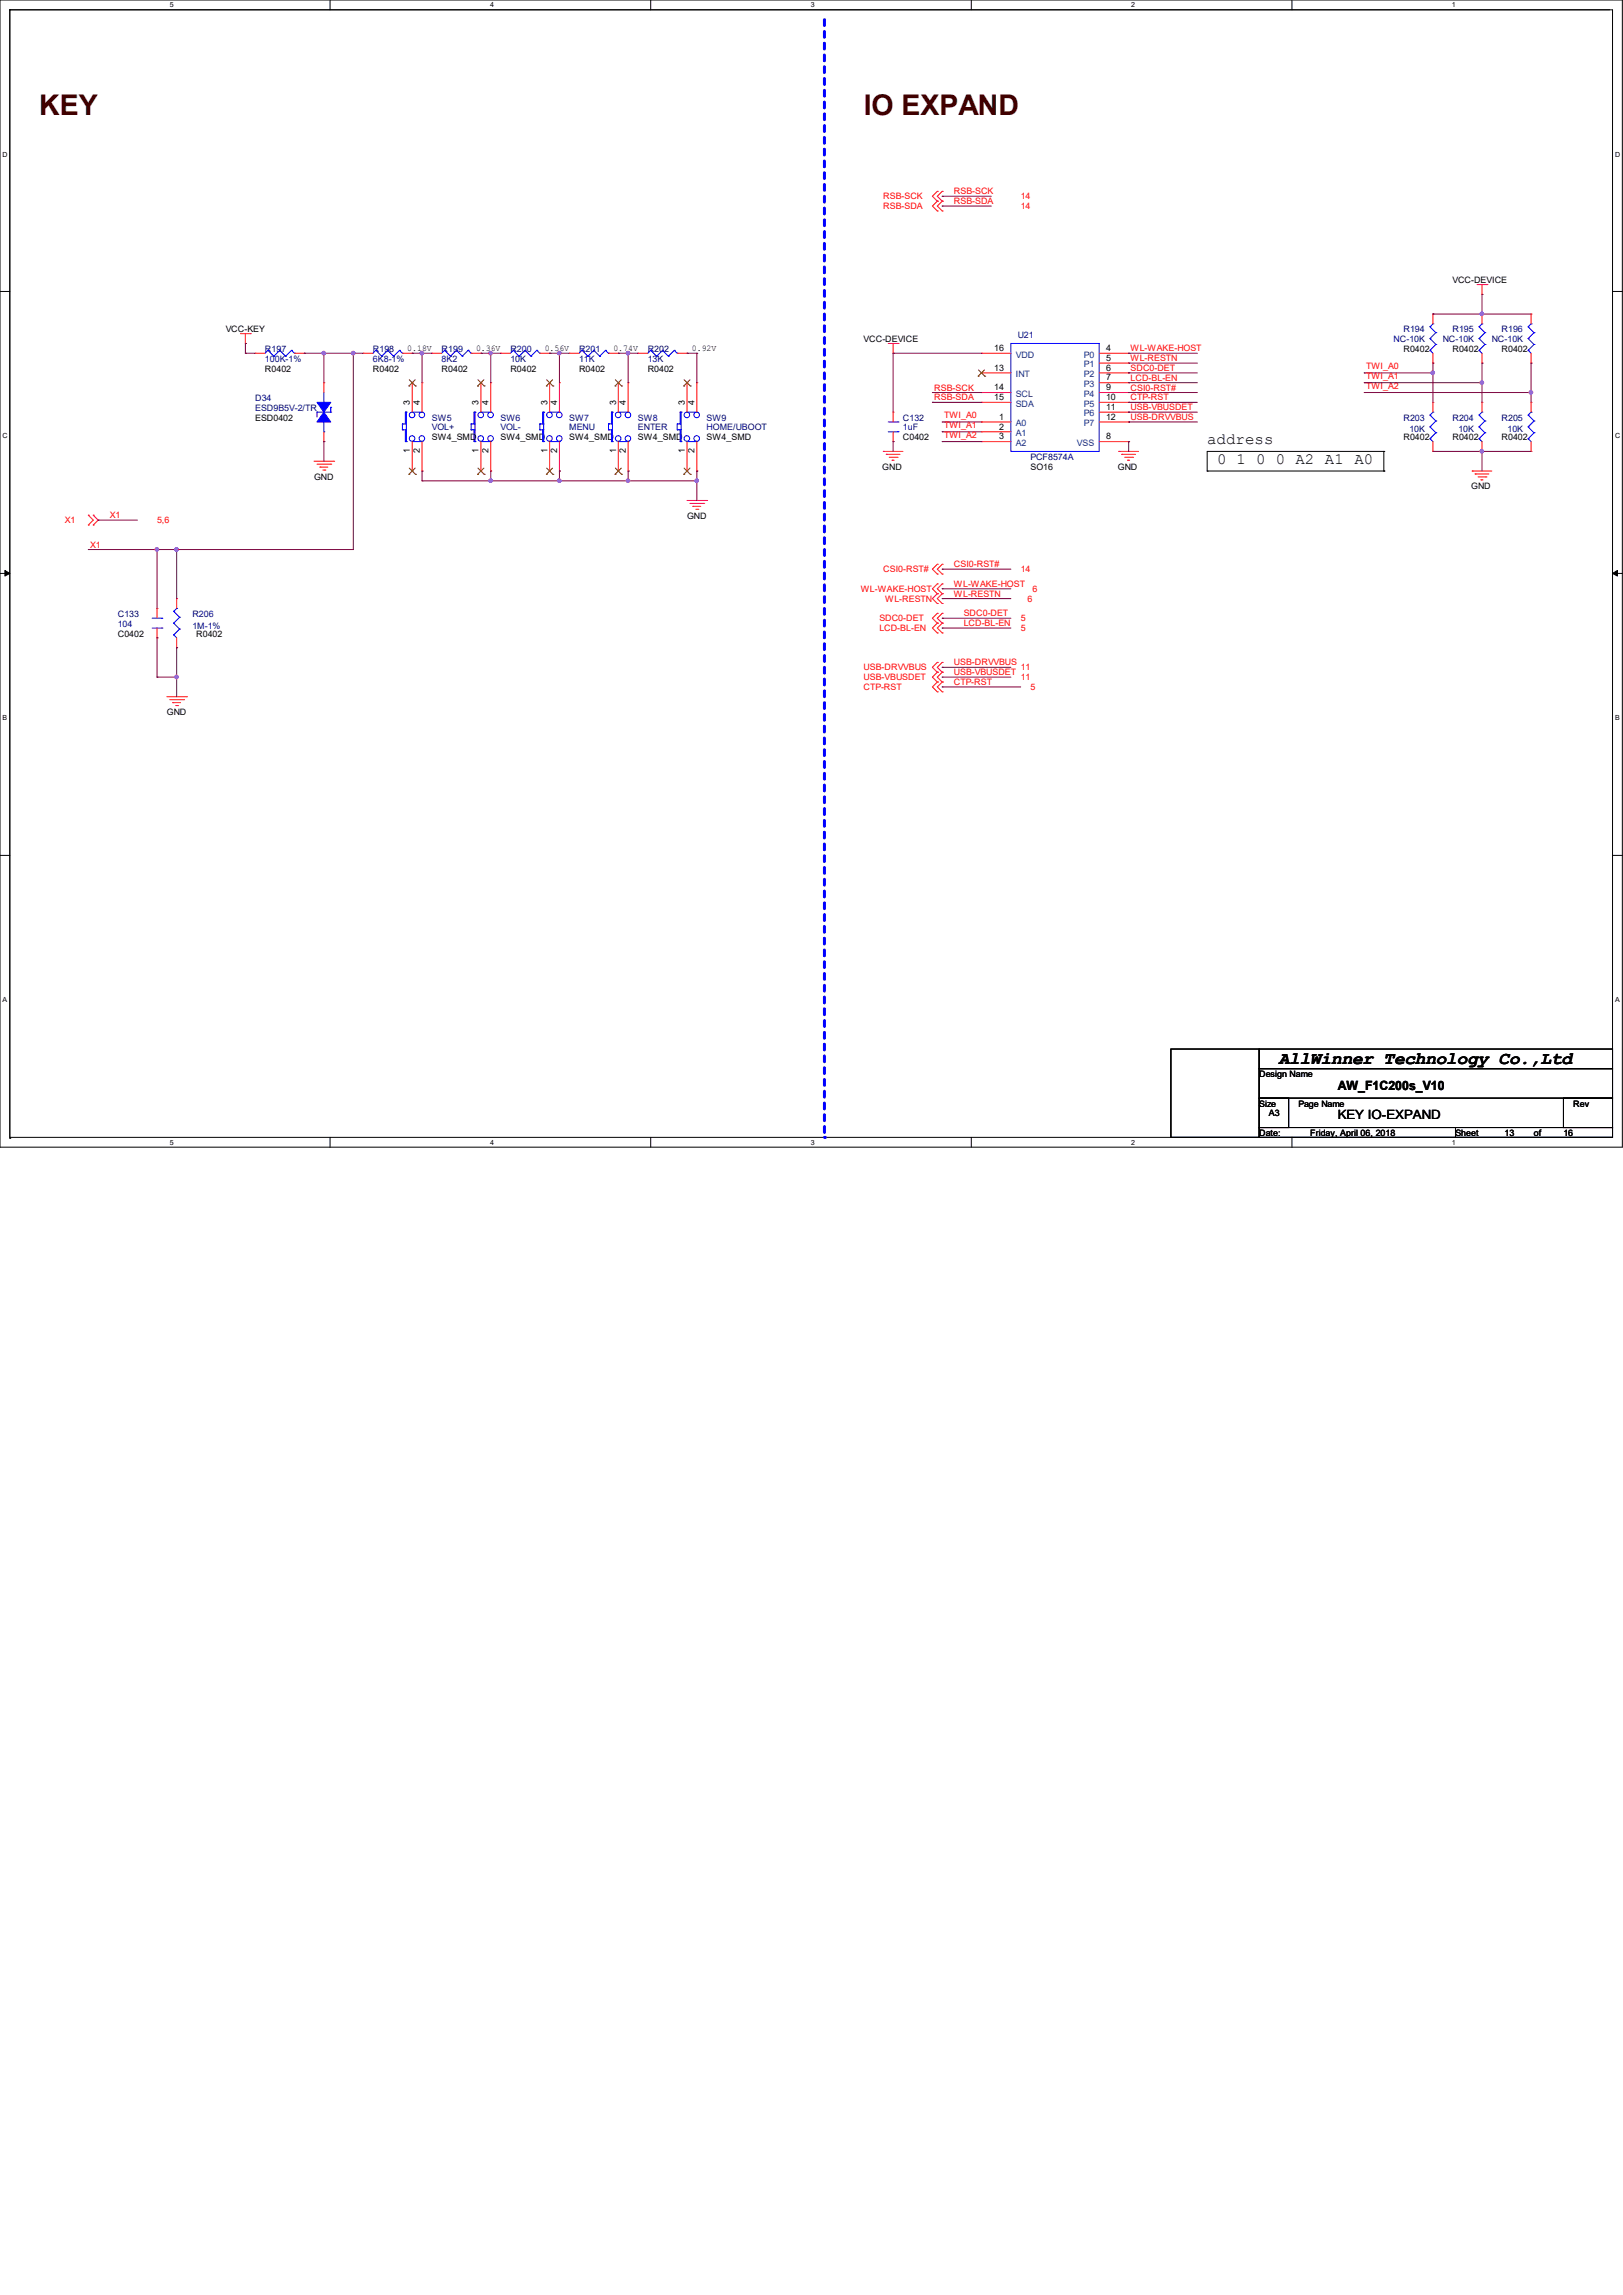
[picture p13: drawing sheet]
<svg xmlns="http://www.w3.org/2000/svg" width="210mm" height="297mm" viewBox="0 0 210 297" stroke-linecap="round" stroke-linejoin="round" font-family="sans-serif">
<defs><g id="words">
<g font-size="3.7" fill="#400000">
<text x="5.1" y="14.9">KEY</text>
<text x="111.8" y="14.9">IO EXPAND</text>
</g>
<text font-size="2.3" x="165.5" y="137.7">AllWinner Technology Co.,Ltd</text>
<g font-size="2">
<text x="156.2" y="57.4">address</text>
<text x="157.5" y="60">0 1 0 0 A2 A1 A0</text>
</g>
<g font-size="1.7">
<text x="173.1" y="141.1">AW_F1C200s_V10</text>
<text x="173.1" y="144.9">KEY IO-EXPAND</text>
</g>
<g font-size="1.1" fill="#f00">
<text x="114.3" y="25.7">RSB-SCK</text>
<text x="114.3" y="27">RSB-SDA</text>
<text x="123.4" y="26.4">RSB-SDA</text>
<text x="123.4" y="25.1">RSB-SCK</text>
<text x="132.1" y="25.7">14</text>
<text x="132.1" y="27">14</text>
<text x="146.3" y="45.5">WL-WAKE-HOST</text>
<text x="146.3" y="46.7">WL-RESTN</text>
<text x="176.8" y="47.8">TWI_A0</text>
<text x="120.9" y="51.8">RSB-SDA</text>
<text x="120.9" y="50.5">RSB-SCK</text>
<text x="146.3" y="49.3">LCD-BL-EN</text>
<text x="146.3" y="48">SDC0-DET</text>
<text x="146.3" y="50.5">CSI0-RST#</text>
<text x="146.3" y="51.8">CTP-RST</text>
<text x="146.3" y="53.1">USB-VBUSDET</text>
<text x="176.8" y="50.3">TWI_A2</text>
<text x="176.8" y="49.1">TWI_A1</text>
<text x="122.2" y="54.1">TWI_A0</text>
<text x="122.2" y="55.4">TWI_A1</text>
<text x="122.2" y="56.7">TWI_A2</text>
<text x="146.3" y="54.4">USB-DRVVBUS</text>
<text x="8.4" y="67.7">X1</text>
<text x="11.7" y="70.9">X1</text>
<text x="14.2" y="67.1">X1</text>
<text x="20.3" y="67.7">5,6</text>
<text x="111.4" y="76.7">WL-WAKE-HOST</text>
<text x="114.3" y="74">CSI0-RST#</text>
<text x="114.6" y="77.9">WL-RESTN</text>
<text x="123.4" y="73.4">CSI0-RST#</text>
<text x="123.4" y="75.9">WL-WAKE-HOST</text>
<text x="123.4" y="77.2">WL-RESTN</text>
<text x="132.1" y="74">14</text>
<text x="133" y="77.9">6</text>
<text x="133.6" y="76.7">6</text>
<text x="113.8" y="80.4">SDC0-DET</text>
<text x="113.8" y="81.6">LCD-BL-EN</text>
<text x="124.7" y="79.8">SDC0-DET</text>
<text x="124.7" y="81">LCD-BL-EN</text>
<text x="132.1" y="80.4">5</text>
<text x="132.1" y="81.6">5</text>
<text x="111.8" y="86.7">USB-DRVVBUS</text>
<text x="111.8" y="88">USB-VBUSDET</text>
<text x="111.8" y="89.2">CTP-RST</text>
<text x="123.4" y="86.1">USB-DRVVBUS</text>
<text x="123.4" y="87.4">USB-VBUSDET</text>
<text x="123.4" y="88.6">CTP-RST</text>
<text x="132.1" y="86.7">11</text>
<text x="132.1" y="88">11</text>
<text x="133.3" y="89.2">5</text>
</g>
<g font-size="1.1">
<text x="188" y="36.7">VCC-DEVICE</text>
<text x="29.2" y="43">VCC-KEY</text>
<text x="52.7" y="45.4">0.18V</text>
<text x="61.6" y="45.4">0.36V</text>
<text x="70.5" y="45.4">0.56V</text>
<text x="79.4" y="45.4">0.74V</text>
<text x="89.5" y="45.4">0.92V</text>
<text x="111.8" y="44.3">VCC-DEVICE</text>
<text x="128.6" y="48">13</text>
<text x="128.6" y="45.4">16</text>
<text x="143.1" y="45.4">4</text>
<text x="143.1" y="46.7">5</text>
<text x="143.1" y="48">6</text>
<text x="181.6" y="45.6">R0402</text>
<text x="188" y="45.6">R0402</text>
<text x="194.3" y="45.6">R0402</text>
<text x="34.3" y="48.1">R0402</text>
<text x="48.3" y="48.1">R0402</text>
<text x="53" y="52.4" transform="rotate(-90 53 52.4)">3</text>
<text x="54.3" y="52.4" transform="rotate(-90 54.3 52.4)">4</text>
<text x="57.1" y="48.1">R0402</text>
<text x="61.9" y="52.4" transform="rotate(-90 61.9 52.4)">3</text>
<text x="63.2" y="52.4" transform="rotate(-90 63.2 52.4)">4</text>
<text x="66" y="48.1">R0402</text>
<text x="70.8" y="52.4" transform="rotate(-90 70.8 52.4)">3</text>
<text x="72.1" y="52.4" transform="rotate(-90 72.1 52.4)">4</text>
<text x="74.9" y="48.1">R0402</text>
<text x="79.7" y="52.4" transform="rotate(-90 79.7 52.4)">3</text>
<text x="81" y="52.4" transform="rotate(-90 81 52.4)">4</text>
<text x="83.8" y="48.1">R0402</text>
<text x="88.6" y="52.4" transform="rotate(-90 88.6 52.4)">3</text>
<text x="89.9" y="52.4" transform="rotate(-90 89.9 52.4)">4</text>
<text x="128.6" y="50.5">14</text>
<text x="128.6" y="51.8">15</text>
<text x="143.1" y="49.2">7</text>
<text x="143.1" y="50.5">9</text>
<text x="143.1" y="51.8">10</text>
<text x="143.1" y="53">11</text>
<text x="33" y="54.4">ESD0402</text>
<text x="53" y="58.7" transform="rotate(-90 53 58.7)">1</text>
<text x="54.3" y="58.7" transform="rotate(-90 54.3 58.7)">2</text>
<text x="55.9" y="57">SW4_SMD</text>
<text x="61.9" y="58.7" transform="rotate(-90 61.9 58.7)">1</text>
<text x="63.2" y="58.7" transform="rotate(-90 63.2 58.7)">2</text>
<text x="64.8" y="57">SW4_SMD</text>
<text x="70.8" y="58.7" transform="rotate(-90 70.8 58.7)">1</text>
<text x="72.1" y="58.7" transform="rotate(-90 72.1 58.7)">2</text>
<text x="73.7" y="57">SW4_SMD</text>
<text x="79.7" y="58.7" transform="rotate(-90 79.7 58.7)">1</text>
<text x="81" y="58.7" transform="rotate(-90 81 58.7)">2</text>
<text x="82.5" y="57">SW4_SMD</text>
<text x="88.6" y="58.7" transform="rotate(-90 88.6 58.7)">1</text>
<text x="89.9" y="58.7" transform="rotate(-90 89.9 58.7)">2</text>
<text x="91.4" y="57">SW4_SMD</text>
<text x="116.8" y="57">C0402</text>
<text x="129.3" y="54.3">1</text>
<text x="129.3" y="55.6">2</text>
<text x="129.3" y="56.9">3</text>
<text x="143.1" y="54.3">12</text>
<text x="143.1" y="56.9">8</text>
<text x="181.6" y="57">R0402</text>
<text x="188" y="57">R0402</text>
<text x="194.3" y="57">R0402</text>
<text x="40.6" y="62.1">GND</text>
<text x="114.2" y="60.8">GND</text>
<text x="133.3" y="60.8">SO16</text>
<text x="144.6" y="60.8">GND</text>
<text x="190.4" y="63.3">GND</text>
<text x="88.9" y="67.1">GND</text>
<text x="15.2" y="82.4">C0402</text>
<text x="25.4" y="82.4">R0402</text>
<text x="21.6" y="92.5">GND</text>
<text x="162.9" y="139.4">Design Name</text>
<text x="162.9" y="143.2">Size</text>
<text x="168" y="143.2">Page Name</text>
<text x="203.6" y="143.2">Rev</text>
<text x="162.9" y="147">Date:</text>
<text x="164.2" y="144.5">A3</text>
<text x="169.5" y="147">Friday, April 06, 2018</text>
<text x="188.3" y="147">Sheet</text>
<text x="194.7" y="147">13</text>
<text x="198.5" y="147">of</text>
<text x="202.3" y="147">16</text>
</g>
<g font-size="1.1" fill="#000080">
<text x="34.3" y="45.6">R197</text>
<text x="34.3" y="46.8">100K-1%</text>
<text x="48.3" y="45.6">R198</text>
<text x="48.3" y="46.8">6K8-1%</text>
<text x="57.1" y="45.6">R199</text>
<text x="57.1" y="46.8">8K2</text>
<text x="66" y="45.6">R200</text>
<text x="66" y="46.8">10K</text>
<text x="74.9" y="45.6">R201</text>
<text x="74.9" y="46.8">11K</text>
<text x="83.8" y="45.6">R202</text>
<text x="83.8" y="46.8">13K</text>
<text x="131.7" y="43.8">U21</text>
<text x="180.3" y="44.3">NC-10K</text>
<text x="181.6" y="43">R194</text>
<text x="186.7" y="44.3">NC-10K</text>
<text x="188" y="43">R195</text>
<text x="193" y="44.3">NC-10K</text>
<text x="194.3" y="43">R196</text>
<text x="33" y="51.9">D34</text>
<text x="33" y="53.2">ESD9B5V-2/TR</text>
<text x="55.9" y="54.4">SW5</text>
<text x="55.9" y="55.7">VOL+</text>
<text x="64.8" y="54.4">SW6</text>
<text x="64.8" y="55.7">VOL-</text>
<text x="73.7" y="54.4">SW7</text>
<text x="73.7" y="55.7">MENU</text>
<text x="82.5" y="54.4">SW8</text>
<text x="82.5" y="55.7">ENTER</text>
<text x="91.4" y="54.4">SW9</text>
<text x="91.4" y="55.7">HOME/UBOOT</text>
<text x="116.8" y="54.4">C132</text>
<text x="116.8" y="55.7">1uF</text>
<text x="133.3" y="59.5">PCF8574A</text>
<text x="181.6" y="54.4">R203</text>
<text x="182.4" y="56">10K</text>
<text x="188" y="54.4">R204</text>
<text x="188.7" y="56">10K</text>
<text x="194.3" y="54.4">R205</text>
<text x="195.1" y="56">10K</text>
<text x="15.2" y="79.8">C133</text>
<text x="15.2" y="81.1">104</text>
<text x="24.9" y="79.8">R206</text>
<text x="24.9" y="81.4">1M-1%</text>
</g>
<g font-size="1.1" fill="#004080">
<text x="131.4" y="46.3">VDD</text>
<text x="140.2" y="46.3">P0</text>
<text x="140.2" y="47.5">P1</text>
<text x="131.4" y="48.8">INT</text>
<text x="131.4" y="51.4">SCL</text>
<text x="131.4" y="52.6">SDA</text>
<text x="140.2" y="48.8">P2</text>
<text x="140.2" y="50.1">P3</text>
<text x="140.2" y="51.4">P4</text>
<text x="140.2" y="52.6">P5</text>
<text x="140.2" y="53.9">P6</text>
<text x="131.4" y="55.2">A0</text>
<text x="131.4" y="56.4">A1</text>
<text x="131.4" y="57.7">A2</text>
<text x="139.4" y="57.7">VSS</text>
<text x="140.2" y="55.2">P7</text>
</g>
<g font-size=".9">
<text x="22" y=".9">5</text>
<text x="63.4" y=".9">4</text>
<text x="104.9" y=".9">3</text>
<text x="146.4" y=".9">2</text>
<text x="187.9" y=".9">1</text>
<text x=".3" y="20.3">D</text>
<text x="209" y="20.3">D</text>
<text x=".3" y="56.7">C</text>
<text x="209" y="56.7">C</text>
<text x=".3" y="93.2">B</text>
<text x="209" y="93.2">B</text>
<text x=".3" y="129.7">A</text>
<text x="209" y="129.7">A</text>
<text x="22" y="148.1">5</text>
<text x="63.4" y="148.1">4</text>
<text x="104.9" y="148.1">3</text>
<text x="146.4" y="148.1">2</text>
<text x="187.9" y="148.1">1</text>
</g>
</g></defs>
<path d="M0 0h209.9v148.5h-209.9zM1.3 1.3h207.4v145.9h-207.4z" fill="none" stroke="#000" stroke-width=".13"/>
<g fill="#fff">
<path d="M22 .1h.5v1h-.5z"/>
<path d="M22 147.3h.5v1h-.5z"/>
</g>
<path d="M42.7 0v1.3M42.7 147.2v1.3" fill="none" stroke="#000" stroke-width=".13"/>
<g fill="#fff">
<path d="M63.4 .1h.5v1h-.5z"/>
<path d="M63.4 147.3h.5v1h-.5z"/>
</g>
<path d="M84.2 0v1.3M84.2 147.2v1.3" fill="none" stroke="#000" stroke-width=".13"/>
<g fill="#fff">
<path d="M104.9 .1h.5v1h-.5z"/>
<path d="M104.9 147.3h.5v1h-.5z"/>
</g>
<path d="M125.7 0v1.3M125.7 147.2v1.3" fill="none" stroke="#000" stroke-width=".13"/>
<g fill="#fff">
<path d="M146.4 .1h.5v1h-.5z"/>
<path d="M146.4 147.3h.5v1h-.5z"/>
</g>
<path d="M167.2 0v1.3M167.2 147.2v1.3" fill="none" stroke="#000" stroke-width=".13"/>
<g fill="#fff">
<path d="M187.9 .1h.5v1h-.5z"/>
<path d="M187.9 147.3h.5v1h-.5z"/>
<path d="M.3 19.5h.7v1h-.7z"/>
<path d="M209 19.5h.6v1h-.6z"/>
<path d="M.3 55.9h.7v1h-.7z"/>
<path d="M209 55.9h.6v1h-.6z"/>
</g>
<path d="M0 37.7h1.3M208.7 37.7h1.2" fill="none" stroke="#000" stroke-width=".13"/>
<g fill="#fff">
<path d="M.3 92.4h.6v1h-.6z"/>
<path d="M209 92.4h.6v1h-.6z"/>
</g>
<path d="M0 74.2h1.3M208.7 74.2h1.2" fill="none" stroke="#000" stroke-width=".13"/>
<path d="M.6 73.8l.7 .4-.7 .3zM208.7 74.2l.6-.4v.7z" fill="#000" stroke="#000" stroke-width=".13"/>
<g fill="#fff">
<path d="M.3 128.9h.6v1h-.6z"/>
<path d="M209 128.9h.5v1h-.5z"/>
</g>
<path d="M1.3 1.3h.1M1.3 1.3v146M1.3 1.3h207M179.1 58.4h.1M179.1 58.4h-22.9v2.6M179.1 58.4v2.6M156.2 61h.1M156.2 61h22.9M179.1 61h.1M0 110.7h1.3M208.7 110.7h1.2M1.3 147.3h.1" fill="none" stroke="#000" stroke-width=".13"/>
<path d="M106.7 2.5v144.7" fill="none" stroke="#00f" stroke-width=".38" stroke-dasharray=".8 .8"/>
<circle cx="106.7" cy="147.2" r=".19" fill="#00f" stroke-dasharray=".8 .8"/>
<g fill="none" stroke="#f00" stroke-width=".13">
<path d="M121.3 24.8h.1M121.3 26h.1M121.3 27.3h.1M121.3 24.8l-.7 .6 .7 .6M121.3 26l-.7 .7 .7 .6M121.9 24.8h.1M121.9 26h.1M121.9 27.3h.1M121.9 24.8l-.6 .6 .6 .6M121.9 26l-.6 .7 .6 .6M191.1 36.8h1.3M191.8 38.1h.1"/>
<path d="M191.8 36.8v1.3M192.4 36.8h.1M31.1 43.2h1.3M31.7 44.4h.1M31.7 43.2v1.2M32.4 43.2h.1M33 45.7h.1M33 45.7h1.3M38.1 45.7h1.3M39.4 45.7h.1M40.6 59.7h2.6M41.9 49.5h.1"/>
<path d="M41.9 57.1h.1M41.9 49.5v1.3M41.9 55.9v1.2M43.2 59.7h.1M47 45.7h.1M47 45.7h1.3M52.1 45.7h1.2M53.3 45.7h.1M53.3 49.5h.1M53.3 49.5v3.8M53.3 57.1v3.9M54.6 49.5h.1"/>
<path d="M54.6 49.5v3.8M54.6 57.1v3.9M55.9 45.7h.1M55.9 45.7h1.2M61 45.7h1.2M62.2 49.5h.1M62.2 45.7h.1M62.2 49.5v3.8M62.2 57.1v3.9M63.5 49.5h.1M63.5 49.5v3.8M63.5 57.1v3.9"/>
<path d="M64.8 45.7h.1M64.8 45.7h1.2M69.8 45.7h1.3M71.1 45.7h.1M71.1 49.5h.1M71.1 49.5v3.8M71.1 57.1v3.9M72.4 49.5h.1M72.4 49.5v3.8M72.4 57.1v3.9M73.7 45.7h.1M73.7 45.7h1.2"/>
<path d="M78.7 45.7h1.3M80 45.7h.1M80 49.5h.1M80 49.5v3.8M80 57.1v3.9M81.3 49.5h.1M81.3 49.5v3.8M81.3 57.1v3.9M82.5 45.7h.1M82.5 45.7h1.3M87.6 45.7h1.3M88.9 45.7h.1"/>
<path d="M88.9 49.5h.1M88.9 49.5v3.8M88.9 57.1v3.9M90.2 49.5h.1M90.2 49.5v3.8M90.2 57.1v3.9M114.3 58.4h.1M114.3 58.4h2.5M114.7 58.8h.1M114.7 58.8h1.8M114.9 44.4h1.3M115.1 59.2h1"/>
<path d="M115.4 59.6h.1M115.4 59.6h.3M115.6 45.7h.1M115.6 57.1h.1M115.6 53.3h.1M115.6 44.4v1.3M115.6 53.3v1.3M115.6 55.9v1.2M116.1 59.2h.1M116.2 44.4h.1M127 48.3h.1M127 54.6h.1"/>
<path d="M127 55.9h.1M127 57.1h.1M127 50.8h.1M127 52.1h.1M127 45.7h.1M127 45.7h3.8M127 48.3h3.8M127 50.8h3.8M127 52.1h3.8M127 54.6h3.8M127 55.9h3.8M127 57.1h3.8"/>
<path d="M142.2 45.7h3.8M142.2 47h3.8M142.2 48.3h3.8M142.2 49.5h3.8M142.2 50.8h3.8M142.2 52.1h3.8M142.2 53.3h3.8M142.2 54.6h3.8M142.2 57.1h3.8M144.8 58.4h.1M144.8 58.4h2.5M145.2 58.8h.1"/>
<path d="M145.2 58.8h1.7M145.5 59.2h1.1M145.9 59.6h.1M145.9 59.6h.3M146 45.7h.1M146 47h.1M146 48.3h.1M146 49.5h.1M146 50.8h.1M146 52.1h.1M146 53.3h.1M146 54.6h.1"/>
<path d="M146 57.1h.1M146.6 59.2h.1M185.4 58.4h.1M185.4 52.1h.1M185.4 47h.1M185.4 40.6h.1M185.4 40.6v1.3M185.4 45.7v1.3M185.4 52.1v1.2M185.4 57.1v1.3M191.8 47h.1M191.8 40.6h.1"/>
<path d="M191.8 58.4h.1M191.8 52.1h.1M191.8 40.6v1.3M191.8 45.7v1.3M191.8 52.1v1.2M191.8 57.1v1.3M198.1 47h.1M198.1 40.6h.1M198.1 58.4h.1M198.1 52.1h.1M198.1 40.6v1.3M198.1 45.7v1.3"/>
<path d="M198.1 52.1v1.2M198.1 57.1v1.3M11.4 66.7h.1M11.4 67.9h.1M11.4 66.7l.7 .6-.7 .6M12.1 67.9h.1M12.1 66.7h.1M12.1 66.7l.6 .6-.6 .6M20.3 78.7h.1M20.3 78.7v1.3M22.9 77.5h.1M22.9 77.5v1.2"/>
<path d="M41 60.1h1.8M41.4 60.5h.1M41.4 60.5h1M41.8 60.8h.2M42 60.8h.1M42.8 60.1h.1M53.3 61h.1M54.6 61h.1M62.2 61h.1M63.5 61h.1M71.1 61h.1M72.4 61h.1"/>
<path d="M80 61h.1M81.3 61h.1M88.9 61h.1M88.9 64.8h2.5M89.3 65.2h1.8M89.7 65.5h.1M89.7 65.5h1M90 65.9h.3M90.2 61h.1M90.3 65.9h.1M91.1 65.2h.1M91.4 64.8h.1"/>
<path d="M121.3 73h.1M121.3 74.3h.1M121.3 76.8h.1M121.3 75.6h.1M121.3 78.1h.1M121.3 79.4h.1M121.3 73l-.7 .7 .7 .6M121.3 75.6l-.7 .6 .7 .6M121.3 76.8l-.7 .7 .7 .6M121.3 79.4l-.7 .6 .7 .6M121.9 73h.1M121.9 74.3h.1"/>
<path d="M121.9 76.8h.1M121.9 75.6h.1M121.9 78.1h.1M121.9 79.4h.1M121.9 73l-.6 .7 .6 .6M121.9 75.6l-.6 .6 .6 .6M121.9 76.8l-.6 .7 .6 .6M121.9 79.4l-.6 .6 .6 .6M190.5 61h.1M190.5 61h2.5M190.9 61.3h.1M190.9 61.3h1.8"/>
<path d="M191.3 61.7h1M191.6 62.1h.1M191.6 62.1h.3M192.3 61.7h.1M20.3 82.5h.1M20.3 81.3v1.2M21.6 90.2h2.5M22 90.6h1.7M22.4 90.9h.1M22.4 90.9h1M22.7 91.3h.3M22.9 83.8h.1"/>
<path d="M22.9 82.5v1.3M23 91.3h.1M23.7 90.6h.1M24.1 90.2h.1M121.3 80.6h.1M121.3 81.9h.1M121.3 85.7h.1M121.3 87h.1M121.3 88.3h.1M121.3 89.5h.1M121.3 80.6l-.7 .7 .7 .6M121.3 85.7l-.7 .7 .7 .6"/>
<path d="M121.3 87l-.7 .6 .7 .7M121.3 88.3l-.7 .6 .7 .6M121.9 80.6h.1M121.9 81.9h.1M121.9 85.7h.1M121.9 87h.1M121.9 88.3h.1M121.9 89.5h.1M121.9 80.6l-.6 .7 .6 .6M121.9 85.7l-.6 .7 .6 .6M121.9 87l-.6 .6 .6 .7M121.9 88.3l-.6 .6 .6 .6"/>
</g>
<path d="M151.5 135.8h11.4v11.4h-11.4zM162.9 135.8h45.8v2.5h-45.8zM162.9 138.3h45.8v3.8h-45.8zM162.9 142.1h3.9v3.8h-3.9zM162.9 145.9h25.4v1.3h-25.4zM188.3 145.9h20.4v1.3h-20.4zM202.3 142.1h6.4v3.8h-6.4z" fill="none" stroke="#000" stroke-width=".13"/>
<g fill="none" stroke="#00f" stroke-width=".13">
<path d="M34.7 45.3h.1M34.7 45.3l-.4 .4M34.7 45.3l.7 .8M35.4 46.1h.1M36.2 45.3h.1M36.2 45.3l-.8 .8M36.2 45.3l.8 .8M37 46.1h.1M37.7 45.3h.1M37.7 45.3l-.7 .8M37.7 45.3l.4 .4M38.1 45.7h.1"/>
<path d="M41 53.3h.1M41 53.3h1.8M41 53.3v.7M41.9 52.1h.1M41.9 55.9h.1M41.9 50.8v1.3M41.9 54.6v1.3M42.8 53.3h.1M42.8 52.7h.1M42.8 52.7v.6M48.6 45.3h.1M48.6 45.3l-.3 .4"/>
<path d="M48.6 45.3l.8 .8M49.4 46.1h.1M50.2 45.3h.1M50.2 45.3l-.8 .8M50.2 45.3l.7 .8M50.9 46.1h.1M51.7 45.3h.1M51.7 45.3l-.8 .8M51.7 45.3l.4 .4M52.1 45.7h.1M52.1 54.9h.1M52.1 55.6h.1"/>
<path d="M52.1 54.9h.4M52.1 55.6h.4M52.1 54.9v.7M52.5 53.3h.1M52.5 54.9h.1M52.5 55.6h.1M52.5 57.1h.1M52.5 53.3v1.6M52.5 55.6v1.5M52.6 53.3h.1M52.6 57.1h.1M52.6 53.3v3.8"/>
<path d="M53.3 53.3h1.3M53.3 57.1h1.3M54.6 57.1h.1M54.6 53.3h.1M57.5 45.3h.1M57.5 45.3l-.4 .4M57.5 45.3l.8 .8M58.3 46.1h.1M59.1 45.3h.1M59.1 45.3l-.8 .8M59.1 45.3l.7 .8M59.8 46.1h.1"/>
<path d="M60.6 45.3h.1M60.6 45.3l-.8 .8M60.6 45.3l.4 .4M61 54.9h.1M61 55.6h.1M61 45.7h.1M61 54.9h.3M61 54.9v.7M61 55.6h.3M61.3 53.3h.1M61.3 54.9h.1M61.3 55.6h.1"/>
<path d="M61.3 57.1h.1M61.3 53.3h.2M61.3 53.3v1.6M61.3 55.6v1.5M61.3 57.1h.2M61.5 53.3h.1M61.5 57.1h.1M61.5 53.3v3.8M62.2 53.3h1.3M62.2 57.1h1.3M63.5 57.1h.1M63.5 53.3h.1"/>
<path d="M66.4 45.3h.1M66.4 45.3l-.4 .4M66.4 45.3l.8 .8M67.2 46.1h.1M67.9 45.3h.1M67.9 45.3l-.7 .8M67.9 45.3l.8 .8M68.7 46.1h.1M69.5 45.3h.1M69.5 45.3l-.8 .8M69.5 45.3l.3 .4M69.8 45.7h.1"/>
<path d="M69.8 54.9h.1M69.8 55.6h.1M69.8 54.9h.4M69.8 55.6h.4M69.8 54.9v.7M70.2 53.3h.1M70.2 54.9h.1M70.2 55.6h.1M70.2 57.1h.1M70.2 53.3h.2M70.2 57.1h.2M70.2 53.3v1.6"/>
<path d="M70.2 55.6v1.5M70.4 53.3h.1M70.4 57.1h.1M70.4 53.3v3.8M71.1 53.3h1.3M71.1 57.1h1.3M72.4 57.1h.1M72.4 53.3h.1M75.3 45.3h.1M75.3 45.3l-.4 .4M75.3 45.3l.8 .8M76.1 46.1h.1"/>
<path d="M76.8 45.3h.1M76.8 45.3l-.7 .8M76.8 45.3l.8 .8M77.6 46.1h.1M78.4 45.3h.1M78.4 45.3l-.8 .8M78.4 45.3l.3 .4M78.7 45.7h.1M78.7 54.9h.1M78.7 55.6h.1M78.7 54.9h.4M78.7 55.6h.4"/>
<path d="M78.7 54.9v.7M79.1 53.3h.1M79.1 54.9h.1M79.1 55.6h.1M79.1 57.1h.1M79.1 53.3v1.6M79.1 55.6v1.5M79.2 53.3h.1M79.2 57.1h.1M79.2 53.3v3.8M80 53.3h1.3M80 57.1h1.3"/>
<path d="M81.3 57.1h.1M81.3 53.3h.1M84.2 45.3h.1M84.2 45.3l-.4 .4M84.2 45.3l.8 .8M85 46.1h.1M85.7 45.3h.1M85.7 45.3l-.7 .8M85.7 45.3l.8 .8M86.5 46.1h.1M87.2 45.3h.1M87.2 45.3l-.7 .8"/>
<path d="M87.2 45.3l.4 .4M87.6 45.7h.1M87.6 54.9h.1M87.6 55.6h.1M87.6 54.9h.4M87.6 55.6h.4M87.6 54.9v.7M88 53.3h.1M88 54.9h.1M88 55.6h.1M88 57.1h.1M88 53.3v1.6"/>
<path d="M88 55.6v1.5M88.1 53.3h.1M88.1 57.1h.1M88.1 53.3v3.8M88.9 53.3h1.3M88.9 57.1h1.3M90.2 57.1h.1M90.2 53.3h.1M114.9 55.9h1.3M114.9 54.6h1.3M116.2 55.9h.1M116.2 54.6h.1"/>
<path d="M130.8 44.4h11.4v14h-11.4zM185 56.8h.1M185 55.2h.1M185 53.7h.1M185 45.3h.1M185 43.8h.1M185 42.3h.1M185 56.8l.4 .3M185 55.2l.8 .8M185 53.7l.8 .8M185 45.3l.4 .4M185 43.8l.8 .8"/>
<path d="M185 42.3l.8 .8M185.4 53.3h.1M185.4 41.9h.1M185.4 53.3l-.4 .4M185.4 41.9l-.4 .4M185.8 56h.1M185.8 54.5h.1M185.8 44.6h.1M185.8 43.1h.1M185.8 56l-.8 .8M185.8 54.5l-.8 .7M185.8 44.6l-.8 .7"/>
<path d="M185.8 43.1l-.8 .7M191.4 45.3h.1M191.4 43.8h.1M191.4 42.3h.1M191.4 56.8h.1M191.4 55.2h.1M191.4 53.7h.1M191.4 45.3l.4 .4M191.4 43.8l.8 .8M191.4 42.3l.8 .8M191.4 56.8l.4 .3M191.4 55.2l.8 .8"/>
<path d="M191.4 53.7l.8 .8M191.8 41.9h.1M191.8 53.3h.1M191.8 41.9l-.4 .4M191.8 53.3l-.4 .4M192.2 44.6h.1M192.2 43.1h.1M192.2 56h.1M192.2 54.5h.1M192.2 44.6l-.8 .7M192.2 43.1l-.8 .7M192.2 56l-.8 .8"/>
<path d="M192.2 54.5l-.8 .7M197.7 45.3h.1M197.7 43.8h.1M197.7 42.3h.1M197.7 56.8h.1M197.7 55.2h.1M197.7 53.7h.1M197.7 45.3l.4 .4M197.7 43.8l.8 .8M197.7 42.3l.8 .8M197.7 56.8l.4 .3M197.7 55.2l.8 .8"/>
<path d="M197.7 53.7l.8 .8M198.1 41.9h.1M198.1 53.3h.1M198.1 41.9l-.4 .4M198.1 53.3l-.4 .4M198.5 44.6h.1M198.5 43.1h.1M198.5 56h.1M198.5 54.5h.1M198.5 44.6l-.8 .7M198.5 43.1l-.8 .7M198.5 56l-.8 .8"/>
<path d="M198.5 54.5l-.8 .7M22.5 79.1h.1M22.5 79.1l.7 .8M22.9 78.7h.1M22.9 78.7l-.4 .4M23.2 79.9h.1M23.2 79.9l-.7 .7M19.7 81.3h1.3M19.7 80h1.3M21 81.3h.1M21 80h.1M22.5 82.2h.1"/>
<path d="M22.5 80.6h.1M22.5 82.2l.4 .3M22.5 80.6l.7 .8M23.2 81.4h.1M23.2 81.4l-.7 .8"/>
<circle cx="53.3" cy="56.7" r=".36"/>
<circle cx="53.3" cy="53.7" r=".36"/>
<circle cx="54.6" cy="56.7" r=".36"/>
<circle cx="54.6" cy="53.7" r=".36"/>
<circle cx="62.2" cy="53.7" r=".36"/>
<circle cx="62.2" cy="56.7" r=".36"/>
<circle cx="63.5" cy="56.7" r=".36"/>
<circle cx="63.5" cy="53.7" r=".36"/>
<circle cx="71.1" cy="56.7" r=".36"/>
<circle cx="71.1" cy="53.7" r=".36"/>
<circle cx="72.4" cy="53.7" r=".36"/>
<circle cx="72.4" cy="56.7" r=".36"/>
<circle cx="80" cy="56.7" r=".36"/>
<circle cx="80" cy="53.7" r=".36"/>
<circle cx="81.3" cy="56.7" r=".36"/>
<circle cx="81.3" cy="53.7" r=".36"/>
<circle cx="88.9" cy="53.7" r=".36"/>
<circle cx="88.9" cy="56.7" r=".36"/>
<circle cx="90.1" cy="56.7" r=".36"/>
<circle cx="90.1" cy="53.7" r=".36"/>
</g>
<g fill="none" stroke="#804000" stroke-width=".13">
<path d="M52.9 50h.1M53 49.1l.8 .9M53.7 49.1l-.8 .9M53.8 50h.1M61.8 50h.1M61.8 49.1l.9 .9M62.6 49.1l-.8 .9M62.7 50h.1M70.7 50h.1M70.7 49.1l.8 .9M71.5 49.1l-.8 .9M71.5 50h.1"/>
<path d="M79.6 50h.1M79.6 49.1l.8 .9M80.4 49.1l-.8 .9M80.4 50h.1M88.5 50h.1M88.5 49.1l.8 .9M89.3 49.1l-.8 .9M89.3 50h.1M126.6 48.7h.1M126.6 47.9l.8 .8M127.4 47.9l-.8 .8M127.4 48.7h.1"/>
<path d="M52.9 61.4h.1M53 60.6l.8 .8M53.7 60.6l-.8 .8M53.8 61.4h.1M61.8 61.4h.1M61.8 60.6l.9 .8M62.6 60.6l-.8 .8M62.7 61.4h.1M70.7 61.4h.1M70.7 60.6l.8 .8M71.5 60.6l-.8 .8M71.5 61.4h.1"/>
<path d="M79.6 61.4h.1M79.6 60.6l.8 .8M80.4 60.6l-.8 .8M80.4 61.4h.1M88.5 61.4h.1M88.5 60.6l.8 .8M89.3 60.6l-.8 .8M89.3 61.4h.1"/>
</g>
<g fill="#00f" stroke="#00f" stroke-width=".13">
<path d="M41 52.1h1.8l-.9 1.2z" fill-rule="evenodd"/>
<path d="M41.9 53.3l.9 1.3h-1.8z" fill-rule="evenodd"/>
</g>
<g fill="none" stroke="#800040" stroke-width=".13">
<path d="M121.9 26.7h.1M121.9 25.4h.1M121.9 26.7h6.4M121.9 25.4h6.4M191.8 38.1h.1M191.8 38.1v2.5M31.7 44.4h.1M31.7 45.7h.1M31.7 45.7h1.3M31.7 44.4v1.3M39.4 45.7h.1M39.4 45.7h7.6"/>
<path d="M41.9 45.7h.1M41.9 57.1h.1M41.9 45.7v3.8M41.9 57.1v2.6M45.7 45.7h.1M45.7 45.7v25.4h-34.3M53.3 45.7h.1M53.3 45.7h2.6M54.6 45.7h.1M54.6 45.7v3.8M62.2 45.7h.1M62.2 45.7h2.6"/>
<path d="M63.5 45.7h.1M63.5 45.7v3.8M71.1 45.7h.1M71.1 45.7h2.6M72.4 45.7h.1M72.4 45.7v3.8M80 45.7h.1M80 45.7h2.5M81.3 45.7h.1M81.3 45.7v3.8M88.9 45.7h.1M88.9 45.7h1.3"/>
<path d="M90.2 45.7h.1M90.2 45.7v3.8M115.6 45.7h.1M115.6 57.1h.1M115.6 45.7h11.4M115.6 45.7v7.6M115.6 57.1v1.3M120.6 52.1h.1M120.6 50.8h.1M120.6 50.8h6.4M120.6 52.1h6.4M121.9 54.6h.1"/>
<path d="M121.9 55.9h.1M121.9 57.1h.1M121.9 54.6h5.1M121.9 55.9h5.1M121.9 57.1h5.1M146 57.1h.1M146 49.5h.1M146 45.7h.1M146 47h.1M146 48.3h.1M146 50.8h.1M146 52.1h.1"/>
<path d="M146 54.6h.1M146 53.3h.1M146 45.7h8.9M146 57.1v1.3M146 54.6h8.9M146 48.3h8.9M146 50.8h8.9M146 49.5h8.9M146 52.1h8.9M146 47h8.9M146 53.3h8.9M176.5 48.3h.1"/>
<path d="M176.5 50.8h.1M176.5 49.5h.1M176.5 48.3h8.9M176.5 50.8h21.6M176.5 49.5h15.3M185.4 40.6h.1M185.4 58.4h.1M185.4 47h.1M185.4 48.3h.1M185.4 40.6h12.7M185.4 58.4h12.7M185.4 47v5.1"/>
<path d="M191.8 40.6h.1M191.8 58.4h.1M191.8 47h.1M191.8 49.5h.1M191.8 47v5.1M191.8 58.4v2.6M198.1 47h.1M198.1 50.8h.1M198.1 47v5.1M11.4 71.1h.1M12.7 67.3h.1M12.7 67.3h5.1"/>
<path d="M20.3 71.1h.1M20.3 71.1v7.6M22.9 71.1h.1M22.9 71.1v6.4M54.6 62.2h.1M54.6 61h.1M54.6 62.2h35.6M54.6 61v1.2M63.5 61h.1M63.5 62.2h.1M63.5 61v1.2M72.4 62.2h.1"/>
<path d="M72.4 61h.1M72.4 61v1.2M81.3 62.2h.1M81.3 61h.1M81.3 61v1.2M90.2 61h.1M90.2 62.2h.1M90.2 61v3.8M121.9 73.7h.1M121.9 76.2h.1M121.9 77.5h.1M121.9 73.7h8.9"/>
<path d="M121.9 76.2h8.9M121.9 77.5h8.9M20.3 82.5h.1M20.3 87.6h.1M20.3 82.5v5.1M20.3 87.6h2.6M22.9 83.8h.1M22.9 87.6h.1M22.9 83.8v6.4M121.9 80h.1M121.9 81.3h.1M121.9 86.4h.1"/>
<path d="M121.9 87.6h.1M121.9 88.9h.1M121.9 87.6h8.9M121.9 80h8.9M121.9 81.3h8.9M121.9 86.4h8.9M121.9 88.9h10.2"/>
</g>
<g fill="#f0f" stroke="#f0f" stroke-width=".13">
<circle cx="41.9" cy="45.7" r=".23"/>
<circle cx="63.5" cy="62.2" r=".23"/>
<circle cx="81.3" cy="62.2" r=".23"/>
<circle cx="72.4" cy="62.2" r=".23"/>
<circle cx="45.7" cy="45.7" r=".23"/>
<circle cx="90.1" cy="62.2" r=".23"/>
<circle cx="72.4" cy="45.7" r=".23"/>
<circle cx="81.3" cy="45.7" r=".23"/>
<circle cx="63.5" cy="45.7" r=".23"/>
<circle cx="54.6" cy="45.7" r=".23"/>
<circle cx="22.8" cy="87.6" r=".23"/>
<circle cx="20.3" cy="71.1" r=".23"/>
<circle cx="22.8" cy="71.1" r=".23"/>
<circle cx="185.4" cy="48.2" r=".23"/>
<circle cx="198.1" cy="50.8" r=".23"/>
<circle cx="191.7" cy="49.5" r=".23"/>
<circle cx="191.7" cy="40.6" r=".23"/>
<circle cx="191.7" cy="58.4" r=".23"/>
</g>
<use href="#words"/>
</svg>
